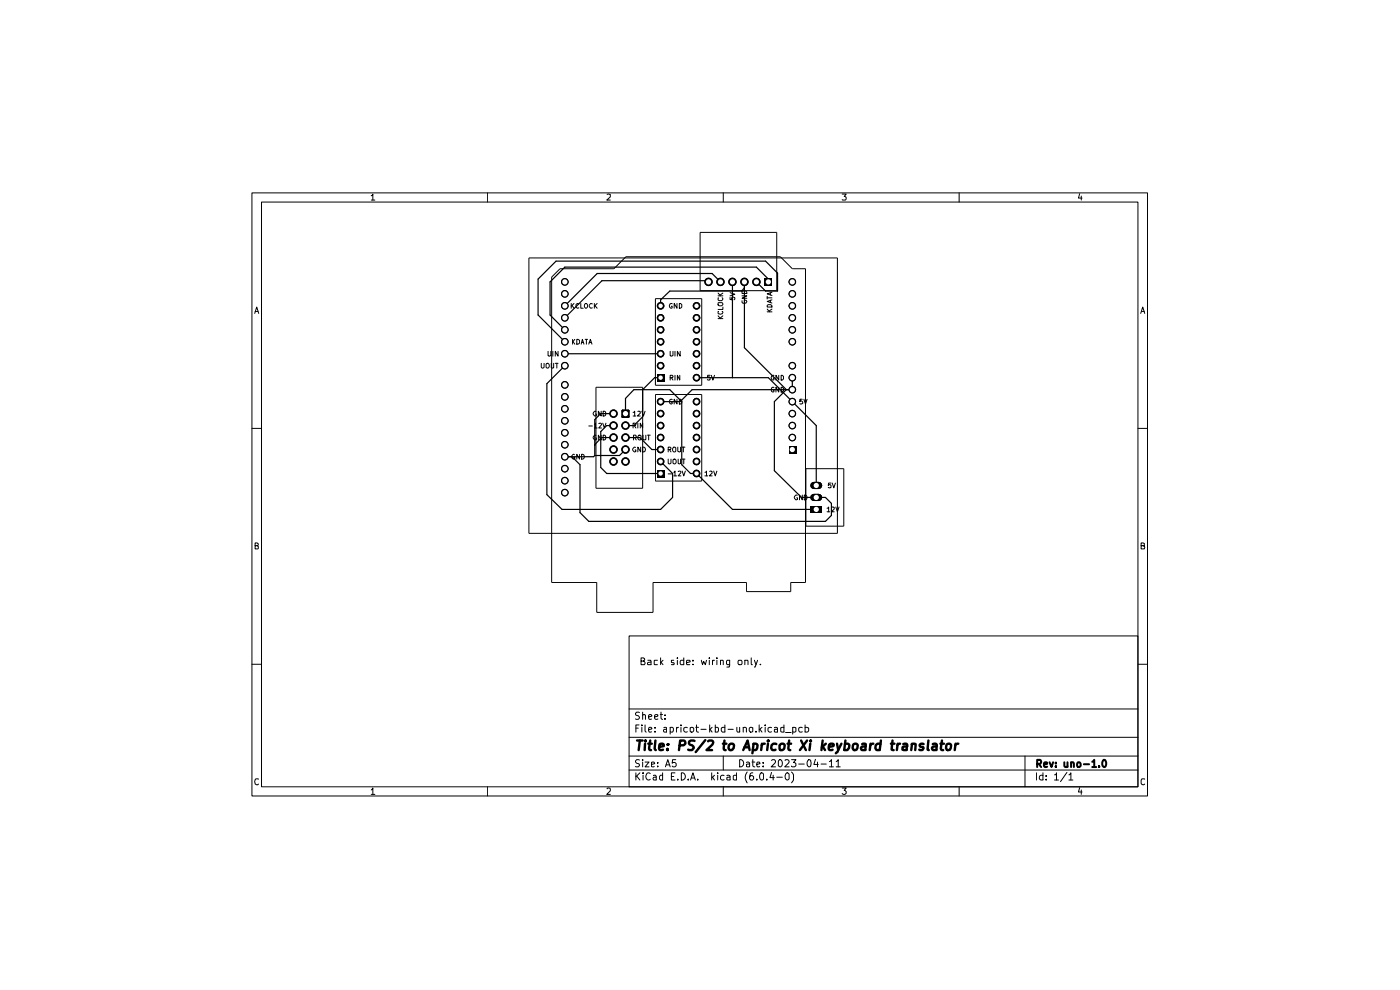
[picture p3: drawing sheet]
<svg xmlns="http://www.w3.org/2000/svg" width="297mm" height="210mm" viewBox="0 0 297 210" stroke-linecap="round" stroke-linejoin="round" font-family="sans-serif">
<g fill="none" stroke="#000" stroke-width=".21">
<path d="M53.4 40.9h190v127.9h-190zM55.5 42.9h185.9v124h-185.9zM78.8 41.5l.3-.3v1.2M78.8 42.4h.7M103.4 40.9v2M112.2 54.7h65.5v58.4h-65.5zM117 58.8l1.8-1.8h11.4l2.6-2.5h32.7l2.6 2.5h2.8v66.5h-3.2v2h-9.4v-2h-19.8v6.4h-11.9v-6.4h-9.6zM128.8 41.3h.7v.5l-.8 .6h.8M148.5 49.3h16.3v12.4h-16.3zM153.4 40.9v2M178.7 41.2h.8l-.4 .5 .3 .1v.6h-.7M203.5 40.9v2"/>
<path d="M229 41.1l-.2 .9h.8M229.4 41.6v.8M54 66.5l.5-1.4 .4 1.4M54.1 66.1h.6M114.8 77.1v.8l.2 .2 .4-.2v-.8M115.8 77.2l.5-.1a.6 .6 0 0 1 0 1l-.5-.2zM116.3 74.5v1h.1l.5-.1v-.9M116.9 77.1v.9l.2 .1 .4-.1v-.9M117.3 74.5v1M117.8 77.1h.6M118.1 77.1v1M118.4 74.5v1l-.6-1v1"/>
<path d="M121.2 64.4v1M121.3 64.8l.5 .6M121.4 72v1M121.5 72.4l.4 .6M121.8 64.4l-.6 .6M121.9 72l-.5 .6M122.4 72l.6 .2v.5l-.4 .3h-.2zM122.8 64.5l-.3-.1-.3 .2v.5l.3 .3 .3-.1M123.2 64.4v1h.5M123.3 73l.2-1 .4 1M123.4 72.7h.4M124.1 72h.6"/>
<path d="M124.2 64.4h.2a.6 .6 0 0 1 0 1h-.2a.6 .6 0 0 1 0-1zM124.4 72v1M124.9 73l.3-1 .4 1M125 72.7h.4M125.7 64.5l-.4-.1-.3 .4 .3 .6 .4-.1M126.1 64.4v1M126.2 64.8l.5 .6M126.7 64.4l-.6 .6M139 63.4h9.9v18.3h-9.9zM142.2 74.5v1h.1l.5-.1v-.9M142.6 64.5a.45 .45 0 0 0-.6 .4 .45 .45 0 0 0 .6 .4v-.3h-.2M143.2 74.5v1"/>
<path d="M143.2 79.6v1M143.6 64.4v1l-.6-1v1M144.1 64.4h.3l.2 .2v.5l-.2 .3h-.3zM144.2 79.6v1l-.5-1v1M144.3 74.5v1l-.6-1v1M150.6 79.6h-.5v.5l.4-.2 .1 .2v.4h-.5M150.9 79.6l.3 1 .4-1M152.3 64.3l.9-.1 .2 .4a.6 .6 0 0 1-1.1 0zM152.3 67.6h1.1M152.3 67l.5 .6M152.3 62.8h1.1M152.3 62.2l.5 .6"/>
<path d="M152.4 66.1l-.1 .4a.52 .52 0 0 0 .7 .1 .52 .52 0 0 0 .3-.5h-.1M152.4 63.2l-.1 .4 .3 .2h.5l.3-.4-.2-.2M153.4 65.1v.5h-1.1M153.4 67l-.6 .5M153.4 62.2l-.6 .4M154.9 63.1v.4l.4 .1-.1-.4 .2-.2 .4 .1 .1 .3-.2 .2M154.9 62.1l1 .3-1 .4M157.4 63.8v.3a.5 .5 0 0 0 .6 .3 .5 .5 0 0 0 .3-.6l-.4-.1v.2M157.4 62.8h1l-1 .5h1M157.4 61.8a.59 .59 0 0 1 .7-.1 .59 .59 0 0 1 .3 .6h-1zM162.8 66.1h1M162.8 65.6l.5 .5"/>
<path d="M162.8 62.8v.6M162.8 63.2h1M162.8 64.7l.7-.1 .3 .3v.2h-1zM163.4 62.1v.5M163.4 63.7v.5M163.8 63.6l-1 .3 1 .4M163.8 62l-1 .3 1 .4M163.8 65.6l-.6 .4M164.2 79.7a.45 .45 0 0 0-.6 .4 .45 .45 0 0 0 .6 .4v-.3h-.2M165.2 79.6v1l-.6-1v1M165.7 79.6h.3l.2 .3v.5l-.2 .2h-.3zM242 66.5l.4-1.4 .4 1.4"/>
<path d="M242.2 66.1h.6M53.4 90.9h2.1M121.9 96.5l-.3-.1-.3 .4 .3 .6 .3-.1v-.3h-.1M123 96.4v1l-.6-1v1M123.4 96.4a.52 .52 0 0 1 .6 .5 .52 .52 0 0 1-.6 .5zM124.9 90.4h.8M126.1 90l.2-.2v1M126.1 90.8h.6M126.4 87.3l-.2-.1-.4 .5 .4 .5h.3v-.4h-.2M126.4 92.4l-.2-.1-.4 .4 .4 .6 .3-.1v-.3h-.2M126.4 82.1h9.9v21.5h-9.9zM127 89.9l.4-.1 .2 .1-.6 .9h.6"/>
<path d="M127.5 87.2v1l-.6-1v1M127.5 92.3v1l-.6-1v1M127.9 89.8l.3 1 .3-1M128 87.2a.52 .52 0 0 1 .6 .5 .52 .52 0 0 1-.6 .5zM128 92.3a.52 .52 0 0 1 .6 .5 .52 .52 0 0 1-.6 .5zM134.3 90.3h.5l.1-.4-.2-.1h-.4v1M134.3 87.5l.3-.3v1M134.3 88.2h.6M134.4 92.8h.5l.1-.3-.2-.2h-.4v1M134.6 90.3l.3 .5M134.6 92.8l.4 .5M134.8 94.9l-.2-.1-.4 .5 .4 .6 .3-.1v-.4h-.2"/>
<path d="M135.3 87.3h.5v.4l-.6 .5h.6M135.3 89.8v1M135.6 92.3l.4 .2v.7l-.4 .1a.6 .6 0 0 1 0-1zM135.9 94.8v1.1l-.6-1.1v1.1M136.2 87.2l.3 1 .3-1M136.3 94.8a.52 .52 0 0 1 .6 .6 .52 .52 0 0 1-.6 .5zM136.3 89.8v1l-.5-1v1M136.4 92.3v.9l.3 .1 .3-.1v-.9M137.4 92.3h.5M137.6 92.3v1M139 83.7h9.9v18.3h-9.9zM141.8 97.4v.8l.1 .2 .4-.2v-.8"/>
<path d="M141.8 95.4h.5v-.4l-.1-.2h-.4v1.1M142 95.4l.3 .5M142.2 80.1h.5l.1-.3-.2-.2h-.4v1M142.4 80.1l.4 .5M142.6 84.8a.45 .45 0 0 0-.6 .4 .45 .45 0 0 0 .6 .4v-.3h-.2M142.8 97.6l.4-.2a.6 .6 0 0 1 0 1l-.4-.2zM142.9 94.8l.5 .2v.7l-.5 .2a.6 .6 0 0 1 0-1.1zM143.6 84.7v1l-.6-1v1M143.8 94.8v.9l.2 .2 .4-.1v-1M143.9 97.4v.9l.1 .1 .4-.1v-.9M144.1 84.7h.3l.2 .2v.5l-.2 .3h-.3zM144.7 99.9l.4 1 .3-1"/>
<path d="M144.7 97.4h.6M144.7 94.8h.6M145 94.8v1.1M145.1 97.4v1M151.4 99.9l.3 1 .4-1M164.2 82.2a.45 .45 0 0 0-.6 .5 .45 .45 0 0 0 .6 .4v-.4h-.2M165.2 82.1v1.1l-.6-1.1v1.1M165.7 82.1h.3l.2 .3v.5l-.2 .3h-.3zM170.2 84.7h-.5v.5l.1-.2h.2l.3 .3v.2l-.3 .2-.3-.1M170.5 84.7l.4 1 .3-1M171 99.4h8v12.2h-8zM241.4 90.9h2"/>
<path d="M54.1 115.8h.5l.2-.3-.1-.2-.6-.1v1.2h.6l.1-.5-.3-.1M141.8 100.5h.7M142.9 100.2l.3-.3v1M142.9 100.9h.6M143.9 100l.4-.1 .2 .2-.6 .8h.6M149.5 100.2l.4-.3v1M149.5 100.9h.6M150.6 100h.5v.4l-.6 .5h.6M169.1 105.1l-.3-.1-.3 .4 .3 .6 .4-.1v-.3h-.2M170.2 105v1l-.6-1v1M170.6 105a.52 .52 0 0 1 .6 .5 .52 .52 0 0 1-.6 .5zM175.5 107.8l.3-.3v1.1"/>
<path d="M175.5 108.6h.5M176.3 102.5h-.5l-.1 .5 .4-.2 .2 .2v.4h-.6M176.5 107.6h.5v.4l-.6 .6h.6M176.6 102.5l.3 1 .3-1M177.3 107.5l.4 1.1 .3-1.1M242.1 115.8h.6l.1-.5-.7-.1v1.2h.7v-.4l-.3-.2M133.5 134.9h107.9v32h-107.9zM140.1 139.6v1.4M143.7 139.6h.1M145.1 139.6v1.4h-.6l-.2-.3 .1-.6h.7M150.5 139.6h.1M152.1 139.6h.1"/>
<path d="M159.4 139.6v1.2l.2 .2M53.4 140.9h2.1M133.5 156.4h107.9M133.5 150.4h107.9M134.9 154.5h.5M135.6 153.8h-.7v1.5M135.7 151.2l-.6-.1-.3 .2 .1 .4 .5 .1 .3 .4-.3 .4-.6-.1M136 140.2h.5l.3-.2-.1-.4h-.7v1.4h.7l.1-.4-.3-.4M136.2 153.8v.1M136.2 154.3v1M136.3 151.7l.2-.1 .4 .1v.9M136.3 151.1v1.5"/>
<path d="M136.8 153.8v1.2l.3 .3M137.4 140.1h.6l.1 .1v.8h-.7v-.4l.7-.2M137.6 154.8l.7-.2-.2-.3h-.3l-.2 .2v.5l.2 .3 .4-.1M137.6 152.1l.7-.2-.2-.3h-.3l-.2 .1v.6l.2 .3 .4-.1M138.9 152.1l.7-.2v-.2l-.5-.1-.2 .1 .1 .8h.6M139 155.1v.2M139 154.4v.1M139.5 140.1h-.7v.8l.7 .1M140.1 151.6h.5M140.2 151.1v1.2l.4 .3M140.2 140.5l.5 .5M140.7 140.1l-.6 .5"/>
<path d="M140.8 154.4h.6v.9M141.1 152.4v.2M141.1 151.7h.1M141.4 154.6l-.7 .3 .3 .4 .4-.1M142.2 154.4l.4-.1 .3 .2-.1 .7h-.6M142.2 154.3v1.4M142.9 140.1h-.5v.4l.5 .1 .1 .1-.1 .3h-.5M143.5 154.3v1M143.7 140.1v.9M144 154.3l-.5 .2M144.5 153.8v.1M144.5 154.3v1"/>
<path d="M145.6 140.6l.8-.2-.1-.3h-.6l-.1 .1 .1 .8h.6M145.8 154.4l-.4-.1-.3 .2 .1 .7h.6M146.4 154.4h.7l.1 .6-.3 .3-.5-.2zM147 140.9v.1M147 140.1v.1M147.6 154.3h.6M147.8 153.8v1.2l.4 .3M148.7 154.7h1.1M148.8 140.1l.2 .9 .3-.7 .3 .7 .3-.9M150.5 140.1v.9M150.6 153.8v1.5M150.6 154.7l.5 .6"/>
<path d="M151.1 154.3l-.5 .5M151.2 140.1v.9M151.6 140.1h-.3l-.1 .2M151.7 154.4l.5-.1 .2 .2-.1 .7h-.6M151.7 153.8v1.5M152.1 140.1v.9M152.8 140.1h.6v.9M152.8 140.1v.9M153.8 154.4l-.5-.1-.3 .2v.5l.3 .3 .5-.1M153.8 153.8v1.5M154.5 154.7h1.1M154.8 141l-.6-.1-.1-.6 .2-.2h.5v1.1l-.1 .3h-.5"/>
<path d="M156.3 154.3l.1 .9 .3 .1 .2-.2M156.7 140.1h.6l.1 .6-.2 .3-.5-.1zM156.9 154.3v1M157.7 154.4l.4-.1 .2 .2v.8M157.7 154.3v1M158 140.1h.6l.1 .9M158 140.1v.9M159 154.4h.7l-.1 .8-.4 .1-.2-.2zM160 140.1l.4 .9M160.4 155.1v.2M160.7 140.1l-.5 1.4h-.2M161.1 153.8v1.5"/>
<path d="M161.2 154.7l.4 .6M161.3 140.9v.1M161.6 154.3l-.5 .5M162.3 153.8v.1M162.3 154.3v1M163.7 154.4l-.4-.1-.4 .2 .2 .7h.6M164.3 154.4l.4-.1 .3 .2v.8M165 154.6l-.7 .2v.4h.7M166.3 154.4h-.7v.7l.3 .2 .4-.1M166.3 153.8v1.5M166.6 155.4h1.2M168.2 154.4h.6v.7l-.2 .2-.4-.1"/>
<path d="M168.2 154.3v1.4M170.2 154.4l-.5-.1-.3 .2v.5l.3 .3 .5-.1M170.8 154.4l.4-.1 .4 .2-.2 .7h-.6M170.8 153.8v1.5M241.4 140.9h2M54.8 165.3l-.5-.1-.3 .5 .1 .6 .4 .2 .3-.2M78.8 167.6l.3-.4v1.3M78.8 168.5h.7M103.4 166.9v1.9M128.8 167.3l.2-.1h.4l.1 .5-.8 .8h.8M133.5 163.3h107.9M133.5 160.4h107.9"/>
<path d="M134.9 163.9v1.6M135.1 164.6l.6 .9M135.7 161.2l-.6-.1-.3 .4 .3 .4 .5 .2 .1 .3-.3 .3-.6-.1M135.7 163.9l-.8 .9M136.3 161.1v.2M136.3 161.6v1.1M136.4 163.9v.2M136.4 164.4v1.1M136.8 161.6h.9l-.9 1.1h.9M137.9 164.1l-.2-.2a.77 .77 0 0 0-.7 .8 .77 .77 0 0 0 .7 .8l.2-.2M138.2 162.2l.7-.2-.2-.4-.5 .1v.9h.6M138.6 164.5h.5l.1 1"/>
<path d="M139.2 164.8l-.5 .1-.2 .2 .2 .4 .5-.1M139.6 162.5v.2M139.6 161.7v.2M140.6 164.5l-.5-.1-.2 .4v.4l.2 .3 .5-.1M140.6 163.9v1.6M141.2 162.7l.5-1.6 .5 1.6M141.3 162.2h.7M142.4 164.7h.5M143.2 163.9h-.8v1.6h.8M143.4 161.1h-.7l-.1 .8 .2-.2h.4l.2 .3v.4l-.2 .3h-.4l-.2-.2M143.8 165.3v.2M144.5 163.9a.77 .77 0 0 1 .9 .8 .77 .77 0 0 1-.9 .8z"/>
<path d="M146 165.3v.2M146.5 165.5l.5-1.6 .5 1.6M146.7 165h.6M148 165.3v.2M151 163.9v1.6M151.2 164.9l.4 .6M151.6 164.4l-.6 .6M152.3 163.9v.2M152.3 164.4v1.1M153.4 160.4v2.9M153.4 166.9v1.9M153.6 164.5h-.6l-.2 .7a.52 .52 0 0 0 .8 .2"/>
<path d="M154.2 164.5h.6l.1 1M154.9 164.8l-.7 .2v.4h.7M156.2 164.5l-.4-.1-.2 .2v.7l.2 .2 .4-.1M156.2 163.9v1.6M156.9 161.1a.77 .77 0 0 1 .9 .8 .77 .77 0 0 1-.9 .8zM158.3 161.7h.6l.1 1M158.5 163.8a1.74 1.74 0 0 0 0 2.3M159 162l-.7 .2v.4h.7M159.5 161.6h.6M159.7 161.1v1.3l.4 .3M159.7 163.9l-.4 .1a1.12 1.12 0 0 0 0 1.5h.3l.3-.3v-.4l-.3-.3h-.3l-.3 .3M160.5 162.2l.7-.2-.1-.4-.5 .1-.1 .7 .2 .3 .4-.1"/>
<path d="M160.5 165.3v.2M161.5 163.9l.3 .1 .2 .3v.9l-.4 .3a.88 .88 0 0 1-.1-1.6zM161.9 162.5v.2M161.9 161.7v.2M162.7 165.3v.2M163.7 161.3l.2-.2h.4l.2 .5-.9 1.1h.9M163.7 163.9l-.4 1.1h1M164 164.4v1.1M164.8 164.9h1.2M165.2 161.3l.3-.2a.82 .82 0 0 1 .5 .8 .82 .82 0 0 1-.5 .8l-.4-.3zM166.6 161.3l.1-.2h.4l.3 .5-.9 1.1h.9M166.7 164.1l.4-.2 .3 .4v.9l-.4 .3a.93 .93 0 0 1-.3-1.4z"/>
<path d="M167.9 161.1h.9l-.5 .6 .5 .3v.4l-.3 .3h-.4l-.2-.2M167.9 163.8l.4 .6v1l-.4 .7M169.4 162.1h1.2M171.6 161.1a.89 .89 0 0 1 .3 1.5l-.2 .1a.88 .88 0 0 1-.1-1.6zM173 161.1l-.3 1.1h.9M173.4 161.6v1.1M174.2 162.1h1.1M176 161.6l.4-.5v1.6M176 162.7h.8M177.4 161.6l.4-.5v1.6M177.4 162.7h.8M178.7 167.2h.8l-.4 .5 .4 .2v.4l-.2 .2-.6-.2"/>
<path d="M203.5 166.9v1.9M217.4 160.4v6.5M219.9 163.9v1.6M221.3 164.5h-.6l-.2 .7a.52 .52 0 0 0 .8 .2M221.3 163.9v1.6M221.9 165.3v.2M221.9 164.5v.2M223.7 164.4l.3-.2 .1-.3v1.6M223.7 165.5h.9M226.3 163.9l-1.3 1.9M226.8 164.4l.4-.5v1.6M226.8 165.5h.8"/>
<path d="M229 167.1l-.2 .9h.8M229.4 167.6v.9M242.8 165.3l-.5-.1-.2 .3 .1 .8 .3 .2 .3-.2"/>
</g>
<g fill="none" stroke="#000" stroke-width=".42">
<path d="M220 162l.8-.1v-.6l-.8-.1v1.5M220.4 162l.5 .7M221.5 162.2l.6-.2v-.2l-.4-.1-.2 .2 .1 .7h.5M222.7 161.7l.4 1 .3-1M224 162.5v.2M224 161.8v.1M225.8 161.7l.1 .9 .4 .1 .2-.2M226.5 161.7v1M227.2 161.9l.2-.2 .3 .1 .1 .9M227.2 161.7v1M228.6 161.8l.4-.1 .3 .3v.5l-.3 .2-.4-.1-.1-.1zM229.9 162.1h1.1"/>
<path d="M231.7 161.6l.4-.4v1.5M231.7 162.7h.9M233.2 162.5v.2M234.2 161.2a.89 .89 0 0 1 .3 1.4l-.2 .1a.88 .88 0 0 1-.1-1.5z"/>
</g>
<g fill="none" stroke="#000" stroke-width=".51">
<path d="M132.1 87.1h1.2v1.3h-1.2zM135.1 157.1h1.2M135.7 157.1l-.2 2M136.8 157.8v1.3M136.9 157.1v.1M137.5 157.8h.8M137.9 157.1l-.2 1.7 .1 .2 .3 .1M139 157.1l-.1 1.7 .2 .3M139.9 158.4l.9-.1-.1-.5a.6 .6 0 0 0-.8 .2v1h.8M141.6 158.9v.2M141.8 157.8v.1h-.2l.2-.1-.1 .2M144.2 158.1h.8l.4-.3a.52 .52 0 0 0-.3-.7h-.8l-.3 2"/>
<path d="M147.3 157.2l-.7-.1-.4 .1v.5l.3 .3a.66 .66 0 0 1 .7 .7l-.5 .4-.7-.1M149.6 157l-2 2.5M150.2 157.2l.3-.1 .7 .1a.51 .51 0 0 1 0 .7l-1.3 1.2h1.2M153.4 157.8h.7M153.7 157.1l-.2 1.7 .1 .2 .3 .1M154.6 158.1a.63 .63 0 0 1 1-.2v.8a.62 .62 0 0 1-.9 .3l-.2-.3zM157.7 159.1l.9-2 .4 2M157.9 158.5h1M159.8 157.8a.6 .6 0 0 1 .9 .3l-.2 .9h-.8M159.9 157.8l-.3 2M161.6 157.8l-.1 1.3M162.2 157.8h-.2l-.4 .3"/>
<path d="M162.9 157.8l-.1 1.3M163 157.1l-.2 .1h.3l-.1-.1-.1 .1M164.7 157.8a.72 .72 0 0 0-1 .3l-.1 .6 .2 .3h.7M165.4 158.1a.63 .63 0 0 1 1-.2v.8a.62 .62 0 0 1-.9 .3zM167.1 157.8h.7M167.4 157.1l-.2 1.7 .1 .2 .4 .1M169.9 157.1l1.1 2M171.2 157.1l-1.5 2M171.9 157.8l-.2 1.3M172 157.1v.1M174.5 157.1l-.2 2M174.5 158.3l.5 .8"/>
<path d="M175.2 157.8l-.9 .7M175.9 158.4l.9-.1v-.5h-.6l-.3 .2v1h.7M177.6 157.8l.2 1.3M178.5 157.8l-.8 1.7-.4 .3M179.3 157.8h.6l.3 .3-.1 .6-.2 .3h-.8M179.3 157.1l-.2 2M181 157.9l.4-.1 .5 .1v.8l-.2 .3h-.7l-.1-.3zM182.9 157.8h.8l-.1 1.3M183.7 158.3h-.7l-.4 .3 .1 .4 .2 .1 .7-.1M184.7 157.8l-.2 1.3M185.3 157.8h-.5l-.1 .3M186.8 157.8a.72 .72 0 0 0-1 .3l-.1 .6 .2 .3h.7"/>
<path d="M186.9 157.1l-.3 2M189 157.8h.8M189.3 157.1l-.1 1.9 .4 .1M190.4 157.8l-.1 1.3M190.9 157.8l-.5 .3M191.6 157.8h.8l-.1 1.3M192.5 158.3h-.7l-.3 .3v.4h.9M193.4 157.9l.3-.1h.5v1.3M193.5 157.8l-.2 1.3M195.9 157.8a.6 .6 0 0 0-.8 .2v.1a.63 .63 0 0 0 .8 .4v.2l-.1 .3h-.8M197 157.1l-.2 1.9 .2 .1M197.9 157.8h.7v1.3"/>
<path d="M198.7 158.3h-.6l-.4 .3 .1 .4 .2 .1 .6-.1M199.5 157.8h.8M199.8 157.1l-.2 1.7 .1 .2 .4 .1M200.9 157.9l.3-.1 .5 .1v.8l-.2 .3h-.6l-.2-.3zM202.7 157.8l-.2 1.3M203.3 157.8h-.2l-.5 .3"/>
</g>
<g fill="#000">
<path d="M162.2 58.9h1.7v1.7h-1.7zM132.1 87.1h1.2v1.3h-1.2zM139.4 79.4h1.6v1.6h-1.6zM167.3 94.6h1.6v1.6h-1.6zM139.4 99.7h1.6v1.6h-1.6zM171.9 107.4h2.5v1.4h-2.5z"/>
<circle cx="119.8" cy="59.8" r=".8"/>
<circle cx="150.3" cy="59.8" r=".89"/>
<circle cx="152.8" cy="59.8" r=".89"/>
<circle cx="155.4" cy="59.8" r=".89"/>
<circle cx="157.9" cy="59.8" r=".89"/>
<circle cx="160.5" cy="59.8" r=".89"/>
<circle cx="168.1" cy="59.8" r=".8"/>
<circle cx="119.8" cy="64.9" r=".8"/>
<circle cx="119.8" cy="77.6" r=".8"/>
<circle cx="119.8" cy="70" r=".8"/>
<circle cx="119.8" cy="72.5" r=".8"/>
<circle cx="119.8" cy="62.3" r=".8"/>
<circle cx="119.8" cy="67.4" r=".8"/>
<circle cx="119.8" cy="75" r=".8"/>
<circle cx="140.1" cy="77.6" r=".8"/>
<circle cx="140.1" cy="64.9" r=".8"/>
<circle cx="140.1" cy="67.4" r=".8"/>
<circle cx="140.1" cy="75" r=".8"/>
<circle cx="140.1" cy="70" r=".8"/>
<circle cx="140.1" cy="72.5" r=".8"/>
<circle cx="147.8" cy="64.9" r=".8"/>
<circle cx="147.8" cy="77.6" r=".8"/>
<circle cx="147.8" cy="67.4" r=".8"/>
<circle cx="147.8" cy="70" r=".8"/>
<circle cx="147.8" cy="75" r=".8"/>
<circle cx="147.8" cy="72.5" r=".8"/>
<circle cx="168.1" cy="64.9" r=".8"/>
<circle cx="168.1" cy="77.6" r=".8"/>
<circle cx="168.1" cy="67.4" r=".8"/>
<circle cx="168.1" cy="72.5" r=".8"/>
<circle cx="168.1" cy="70" r=".8"/>
<circle cx="168.1" cy="62.3" r=".8"/>
<circle cx="119.8" cy="89.3" r=".8"/>
<circle cx="119.8" cy="81.6" r=".8"/>
<circle cx="119.8" cy="91.8" r=".8"/>
<circle cx="119.8" cy="94.3" r=".8"/>
<circle cx="119.8" cy="86.7" r=".8"/>
<circle cx="119.8" cy="99.4" r=".8"/>
<circle cx="119.8" cy="84.2" r=".8"/>
<circle cx="119.8" cy="96.9" r=".8"/>
<circle cx="130.2" cy="97.9" r=".89"/>
<circle cx="130.2" cy="90.3" r=".89"/>
<circle cx="130.2" cy="95.4" r=".89"/>
<circle cx="130.2" cy="92.8" r=".89"/>
<circle cx="130.2" cy="87.7" r=".89"/>
<circle cx="132.7" cy="90.3" r=".89"/>
<circle cx="132.7" cy="97.9" r=".89"/>
<circle cx="132.7" cy="95.4" r=".89"/>
<circle cx="132.7" cy="92.8" r=".89"/>
<circle cx="140.1" cy="90.3" r=".8"/>
<circle cx="140.1" cy="87.7" r=".8"/>
<circle cx="140.1" cy="92.8" r=".8"/>
<circle cx="140.1" cy="85.2" r=".8"/>
<circle cx="140.1" cy="97.9" r=".8"/>
<circle cx="140.1" cy="95.4" r=".8"/>
<circle cx="147.8" cy="90.3" r=".8"/>
<circle cx="147.8" cy="87.7" r=".8"/>
<circle cx="147.8" cy="95.4" r=".8"/>
<circle cx="147.8" cy="92.8" r=".8"/>
<circle cx="147.8" cy="85.2" r=".8"/>
<circle cx="147.8" cy="97.9" r=".8"/>
<circle cx="147.8" cy="80.1" r=".8"/>
<circle cx="168.1" cy="90.3" r=".8"/>
<circle cx="168.1" cy="80.1" r=".8"/>
<circle cx="168.1" cy="87.7" r=".8"/>
<circle cx="168.1" cy="82.7" r=".8"/>
<circle cx="168.1" cy="92.8" r=".8"/>
<circle cx="168.1" cy="85.2" r=".8"/>
<circle cx="119.8" cy="104.5" r=".8"/>
<circle cx="119.8" cy="102" r=".8"/>
<circle cx="147.8" cy="100.4" r=".8"/>
</g>
<path d="M172.7 105.5h1M172.7 103h1" fill="none" stroke="#000" stroke-width="1.5"/>
<g fill="none" stroke="#000" stroke-width=".25">
<path d="M150.3 59.8l-.2-.3h-22.4l-7.9 7.9M152.8 59.8l-1.7-1.8h-24.4l-6.9 6.9M155.4 59.8v20.3M157.9 59.8v14l8.9 8.9-2.5 2.5v14.6l5.7 5.7h5.1l1.3 1.3v2.5l-1.3 1.3h-50.2l-1.9-1.9v-10.1l-1.7-1.7M160.5 59.8l1.9 1.9h2.6v-3.8l-2.6-2.5h-44.4l-3.8 3.8v7.6l5.6 5.7M163 59.8v-.6l-2.5-2.5h-40.7l-3.1 3.1v7l3.1 3.2M119.8 75h20.3M119.8 77.6l-3.8 3.8v23.5l3.2 3.2h20.9l2.6-2.6v-5.1l-2.6-2.5M157.9 61.1l-.6 .6h-15.2l-2 1.9v1.3M126.2 96.6l-.3 .3h-6.1l.2-.1M130.2 87.7h-2.8l-1.2 1.3v7.6M130.2 92.8h-2.6l-1.4 1.5"/>
<path d="M130.2 90.3h-1.5l-1.3 1.2v7.7l1.3 1.2h11.4M132.7 87.7v-3.2l1.8-1.8h7.6l2.5 2.5v13.4l1.9 1.8h1.3l7.6 7.7h17.8M132.7 92.8h3l2.6 2.6h1.8M132.7 95.4l-1.3 1.2h-5.2M140.1 80.1h-1.2l-2.6 2.6v5.7l-1.8 1.9h-1.8M147.8 80.1h15.2l10.2 10.2v12.7M168.1 80.1v2.6h-21.3l-2.5 2.5h-4.2"/>
</g>
<g fill="#fff">
<circle cx="140.1" cy="100.4" r=".47"/>
<circle cx="140.1" cy="97.9" r=".47"/>
<circle cx="140.1" cy="95.4" r=".47"/>
<circle cx="140.1" cy="92.8" r=".47"/>
<circle cx="147.8" cy="90.3" r=".47"/>
<circle cx="147.8" cy="92.8" r=".47"/>
<circle cx="147.8" cy="95.4" r=".47"/>
<circle cx="147.8" cy="97.9" r=".47"/>
<circle cx="147.8" cy="100.4" r=".47"/>
<circle cx="168.1" cy="95.4" r=".55"/>
<circle cx="168.1" cy="92.8" r=".55"/>
<circle cx="168.1" cy="90.3" r=".55"/>
<circle cx="168.1" cy="87.7" r=".55"/>
<circle cx="168.1" cy="85.2" r=".55"/>
<circle cx="173.2" cy="108.1" r=".55"/>
<circle cx="173.2" cy="105.5" r=".55"/>
<circle cx="173.2" cy="103" r=".55"/>
<circle cx="168.1" cy="82.7" r=".55"/>
<circle cx="168.1" cy="80.1" r=".55"/>
<circle cx="168.1" cy="77.6" r=".55"/>
<circle cx="168.1" cy="72.5" r=".55"/>
<circle cx="140.1" cy="90.3" r=".47"/>
<circle cx="140.1" cy="87.7" r=".47"/>
<circle cx="140.1" cy="85.2" r=".47"/>
<circle cx="147.8" cy="85.2" r=".47"/>
<circle cx="147.8" cy="87.7" r=".47"/>
<circle cx="119.8" cy="59.8" r=".55"/>
<circle cx="119.8" cy="62.3" r=".55"/>
<circle cx="119.8" cy="64.9" r=".55"/>
<circle cx="119.8" cy="67.4" r=".55"/>
<circle cx="119.8" cy="70" r=".55"/>
<circle cx="119.8" cy="72.5" r=".55"/>
<circle cx="119.8" cy="75" r=".55"/>
<circle cx="119.8" cy="77.6" r=".55"/>
<circle cx="119.8" cy="81.6" r=".55"/>
<circle cx="119.8" cy="84.2" r=".55"/>
<circle cx="119.8" cy="86.7" r=".55"/>
<circle cx="119.8" cy="89.3" r=".55"/>
<circle cx="119.8" cy="91.8" r=".55"/>
<circle cx="119.8" cy="94.3" r=".55"/>
<circle cx="119.8" cy="96.9" r=".55"/>
<circle cx="119.8" cy="99.4" r=".55"/>
<circle cx="119.8" cy="102" r=".55"/>
<circle cx="119.8" cy="104.5" r=".55"/>
<circle cx="132.7" cy="87.7" r=".55"/>
<circle cx="130.2" cy="87.7" r=".55"/>
<circle cx="132.7" cy="90.3" r=".55"/>
<circle cx="130.2" cy="90.3" r=".55"/>
<circle cx="132.7" cy="92.8" r=".55"/>
<circle cx="130.2" cy="92.8" r=".55"/>
<circle cx="132.7" cy="95.4" r=".55"/>
<circle cx="130.2" cy="95.4" r=".55"/>
<circle cx="132.7" cy="97.9" r=".55"/>
<circle cx="130.2" cy="97.9" r=".55"/>
<circle cx="168.1" cy="70" r=".55"/>
<circle cx="168.1" cy="67.4" r=".55"/>
<circle cx="168.1" cy="64.9" r=".55"/>
<circle cx="168.1" cy="62.3" r=".55"/>
<circle cx="168.1" cy="59.8" r=".55"/>
<circle cx="140.1" cy="80.1" r=".47"/>
<circle cx="140.1" cy="77.6" r=".47"/>
<circle cx="140.1" cy="75" r=".47"/>
<circle cx="140.1" cy="72.5" r=".47"/>
<circle cx="140.1" cy="70" r=".47"/>
<circle cx="140.1" cy="67.4" r=".47"/>
<circle cx="140.1" cy="64.9" r=".47"/>
<circle cx="147.8" cy="64.9" r=".47"/>
<circle cx="147.8" cy="67.4" r=".47"/>
<circle cx="147.8" cy="70" r=".47"/>
<circle cx="147.8" cy="72.5" r=".47"/>
<circle cx="147.8" cy="75" r=".47"/>
<circle cx="147.8" cy="77.6" r=".47"/>
<circle cx="147.8" cy="80.1" r=".47"/>
<circle cx="163" cy="59.8" r=".55"/>
<circle cx="160.5" cy="59.8" r=".55"/>
<circle cx="157.9" cy="59.8" r=".55"/>
<circle cx="155.4" cy="59.8" r=".55"/>
<circle cx="152.8" cy="59.8" r=".55"/>
<circle cx="150.3" cy="59.8" r=".55"/>
</g>
</svg>
